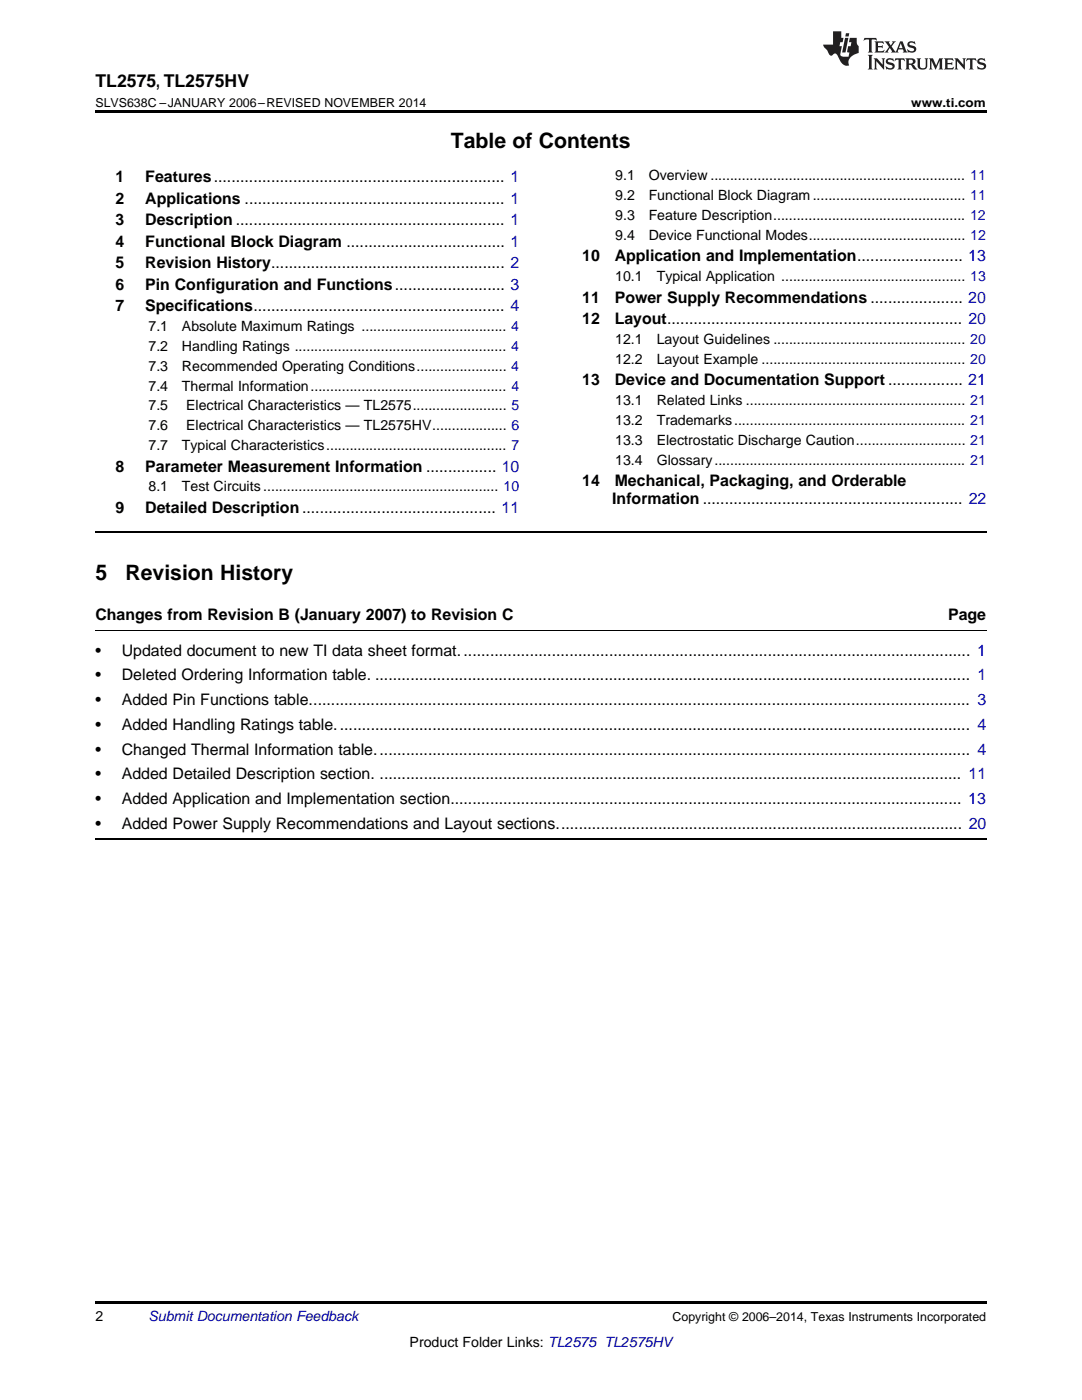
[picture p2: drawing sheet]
<svg xmlns="http://www.w3.org/2000/svg" width="216mm" height="279mm" viewBox="0 0 216 279" stroke-linecap="round" stroke-linejoin="round" font-family="sans-serif">
<defs><g id="words">
<g font-size="4.2">
<text x="90" y="29.6">Table of Contents</text>
<text x="19" y="115.7">5</text>
<text x="25" y="115.7">Revision History</text>
</g>
<text font-size="3.5" x="19" y="17.3">TL2575, TL2575HV</text>
<g font-size="3.2">
<text x="23" y="36.3">1</text>
<text x="23" y="40.6">2</text>
<text x="29" y="36.3">Features.................................................................. 1</text>
<text x="29" y="40.6">Applications ........................................................... 1</text>
<text x="23" y="44.9">3</text>
<text x="29" y="44.9">Description ............................................................. 1</text>
<text x="23" y="49.2">4</text>
<text x="23" y="53.6">5</text>
<text x="29" y="49.2">Functional Block Diagram .................................... 1</text>
<text x="29" y="53.6">Revision History..................................................... 2</text>
<text x="116.2" y="52.1">10</text>
<text x="122.7" y="52.1">Application and Implementation........................ 13</text>
<text x="23" y="57.9">6</text>
<text x="29" y="57.9">Pin Configuration and Functions......................... 3</text>
<text x="23" y="62.2">7</text>
<text x="29" y="62.2">Specifications......................................................... 4</text>
<text x="116.2" y="60.4">11</text>
<text x="116.2" y="64.7">12</text>
<text x="122.7" y="60.4">Power Supply Recommendations ..................... 20</text>
<text x="122.7" y="64.7">Layout................................................................... 20</text>
<text x="116.2" y="76.9">13</text>
<text x="122.7" y="76.9">Device and Documentation Support ................. 21</text>
<text x="23" y="94.1">8</text>
<text x="29" y="94.1">Parameter Measurement Information ................ 10</text>
<text x="116.2" y="97">14</text>
<text x="122.2" y="100.5">Information ........................................................... 22</text>
<text x="122.7" y="97">Mechanical, Packaging, and Orderable</text>
<text x="23" y="102.4">9</text>
<text x="29" y="102.4">Detailed Description............................................ 11</text>
<text x="19" y="123.8">Changes from Revision B (January 2007) to Revision C</text>
<text x="189.2" y="123.8">Page</text>
<text x="19" y="130.8">•</text>
<text x="24.3" y="130.8">Updated document to new TI data sheet format.................................................................................................................... 1</text>
<text x="19" y="135.8">•</text>
<text x="24.3" y="135.8">Deleted Ordering Information table. ....................................................................................................................................... 1</text>
<text x="19" y="140.7">•</text>
<text x="24.3" y="140.7">Added Pin Functions table...................................................................................................................................................... 3</text>
<text x="19" y="145.7">•</text>
<text x="24.3" y="145.7">Added Handling Ratings table................................................................................................................................................ 4</text>
<text x="19" y="150.6">•</text>
<text x="19" y="155.5">•</text>
<text x="24.3" y="150.6">Changed Thermal Information table....................................................................................................................................... 4</text>
<text x="24.3" y="155.5">Added Detailed Description section. .................................................................................................................................... 11</text>
<text x="19" y="160.5">•</text>
<text x="24.3" y="160.5">Added Application and Implementation section.................................................................................................................... 13</text>
<text x="19" y="165.4">•</text>
<text x="24.3" y="165.4">Added Power Supply Recommendations and Layout sections............................................................................................ 20</text>
</g>
<g font-size="2.8">
<text x="122.8" y="36">9.1</text>
<text x="129.4" y="36">Overview ................................................................. 11</text>
<text x="122.8" y="39.9">9.2</text>
<text x="129.4" y="39.9">Functional Block Diagram....................................... 11</text>
<text x="122.8" y="43.9">9.3</text>
<text x="122.8" y="47.8">9.4</text>
<text x="129.4" y="43.9">Feature Description................................................. 12</text>
<text x="129.4" y="47.8">Device Functional Modes........................................ 12</text>
<text x="122.8" y="56.1">10.1</text>
<text x="131" y="56.1">Typical Application ............................................... 13</text>
<text x="29.6" y="66.1">7.1</text>
<text x="29.6" y="70.1">7.2</text>
<text x="36.3" y="66.1">Absolute Maximum Ratings ..................................... 4</text>
<text x="36.3" y="70.1">Handling Ratings ...................................................... 4</text>
<text x="122.8" y="68.7">12.1</text>
<text x="131" y="68.7">Layout Guidelines ................................................. 20</text>
<text x="29.6" y="74">7.3</text>
<text x="29.6" y="78">7.4</text>
<text x="36.3" y="74">Recommended Operating Conditions....................... 4</text>
<text x="36.3" y="78">Thermal Information.................................................. 4</text>
<text x="122.8" y="72.6">12.2</text>
<text x="131" y="72.6">Layout Example .................................................... 20</text>
<text x="29.6" y="81.9">7.5</text>
<text x="37.2" y="81.9">Electrical Characteristics — TL2575........................ 5</text>
<text x="122.8" y="80.9">13.1</text>
<text x="131" y="80.9">Related Links ........................................................ 21</text>
<text x="29.6" y="85.9">7.6</text>
<text x="29.6" y="89.8">7.7</text>
<text x="36.3" y="89.8">Typical Characteristics.............................................. 7</text>
<text x="37.2" y="85.9">Electrical Characteristics — TL2575HV................... 6</text>
<text x="122.8" y="84.8">13.2</text>
<text x="122.8" y="88.8">13.3</text>
<text x="131" y="84.8">Trademarks........................................................... 21</text>
<text x="131" y="88.8">Electrostatic Discharge Caution............................ 21</text>
<text x="122.8" y="92.7">13.4</text>
<text x="131" y="92.7">Glossary................................................................ 21</text>
<text x="29.6" y="98.1">8.1</text>
<text x="36.3" y="98.1">Test Circuits ............................................................ 10</text>
<text x="19" y="263.6">2</text>
<text x="81.7" y="268.9">Product Folder Links: TL2575 TL2575HV</text>
</g>
<text font-size="2.8" fill="#0000c8" x="29.6" y="263.6">Submit Documentation Feedback</text>
<g font-size="2.5">
<text x="19" y="21.4">SLVS638C –JANUARY 2006–REVISED NOVEMBER 2014</text>
<text x="181.8" y="21.4">www.ti.com</text>
<text x="134.2" y="263.6">Copyright © 2006–2014, Texas Instruments Incorporated</text>
</g>
</g></defs>
<path d="M19 22h177.8v.5h-177.8zM19 259.7h177.8v.5h-177.8z" fill="#000"/>
<path d="M19 106.1h177.8M19 167.4h177.8" fill="none" stroke="#000" stroke-width=".35"/>
<path d="M19 125.9h177.8" fill="none" stroke="#000" stroke-width=".2"/>
<g fill="#231f20">
<path d="M172.5 7.6l-.1 .5 .4-.2h.6v.1v2.1l-.2 .4h.9l-.2-.4v-2.1l.1-.1h.5l.5 .2-.2-.5zM174.5 8.3l.2 .3v1.5l-.2 .4h1.8l.2-.6a1.04 1.04 0 0 1-1.3 .2v-.7h.6l.3 .2v-.6l-.3 .2h-.6v-.6l.8-.1 .4 .3-.2-.5zM176.5 8.3l.9 1.1-.9 1.1h.8l-.2-.2 .4-.7 .5 .7-.2 .2h1.5l-.2-.2 .2-.4h.9l.1 .4-.2 .2h1l-.3-.3-.7-1.9h-.5l-.9 2-.8-1 .9-1h-.8l.1 .3-.4 .5-.3-.6 .1-.2zM179.7 8.6l.4 1h-.7zM181.3 8.4a.63 .63 0 0 0-.2 .7 .63 .63 0 0 0 .6 .4l.6 .2 .1 .2a.75 .75 0 0 1-.7 .4 .75 .75 0 0 1-.6-.5l.1 .7 .1-.1a1.11 1.11 0 0 0 1.5-.6 1.13 1.13 0 0 0-1.2-.8l-.1-.4a1.04 1.04 0 0 1 1.2 .2l-.2-.5-.2 .1-.4-.2zM173.2 10.9l.2 .4v2.2l-.2 .4h1l-.3-.4v-2.2l.3-.4zM174.3 11.6l.3 .4v1.5l-.3 .4h.8l-.2-.4v-1.3l1.5 1.7v-1.9l.2-.4h-.7l.2 .4v.9l-1.1-1.3zM177 11.8a.62 .62 0 0 0-.2 .7 .62 .62 0 0 0 .6 .4l.6 .1 .1 .3a.76 .76 0 0 1-.7 .3 .76 .76 0 0 1-.7-.4l.2 .7 .1-.1a1.11 1.11 0 0 0 1.5-.6 1.13 1.13 0 0 0-1.2-.8l-.1-.4a1.04 1.04 0 0 1 1.2 .2l-.2-.6-.2 .1-.5-.1zM178.7 11.6l-.2 .6a.61 .61 0 0 1 .8-.3v1.6l-.2 .4h.9l-.2-.4v-1.6a.63 .63 0 0 1 .7 .3l-.1-.6zM180.6 11.6l.3 .4v1.5l-.3 .4h1l-.2-.2-.1-.8 .6 .2a.76 .76 0 0 0 1.2 .7l-1-1a.58 .58 0 0 0 .6-.5 .58 .58 0 0 0-.5-.6zM181.4 11.9h.1a.45 .45 0 0 1 .5 .1 .45 .45 0 0 1 .1 .5l-.8 .2zM182.9 11.6l.2 .2a2.17 2.17 0 0 0 .3 1.9 .99 .99 0 0 0 1.6-.6v-1.1l.2-.4h-.7l.2 .2a1.92 1.92 0 0 1-.2 1.8 .6 .6 0 0 1-.9-.5v-1.1l.2-.4zM185.4 11.6l.2 .4v1.5l-.2 .4h.7l-.2-.4v-1.4l.8 1.8 .8-1.8v1.4l-.2 .4h.9l-.2-.4v-1.5l.2-.4h-.8l-.6 1.5-.6-1.5zM188.4 11.6l.2 .4v1.5l-.2 .4h1.8l.1-.6a1.04 1.04 0 0 1-1.2 .1v-.6h.5l.4 .2v-.6l-.4 .2h-.5v-.7h.8l.3 .3-.1-.6zM190.5 11.6l.2 .4v1.5l-.2 .4h.7l-.2-.4v-1.3l1.5 1.7v-1.9l.2-.4h-.7l.2 .4v.9l-1.1-1.3zM192.9 11.6l-.1 .6a.61 .61 0 0 1 .7-.3l.1 1.6-.3 .4h1l-.3-.4 .1-1.6a.63 .63 0 0 1 .7 .3l-.1-.6zM195.2 11.8a.62 .62 0 0 0-.2 .7 .62 .62 0 0 0 .6 .4l.6 .1 .1 .3a.76 .76 0 0 1-.7 .3 .76 .76 0 0 1-.6-.4l.1 .7 .1-.1a1.11 1.11 0 0 0 1.6-.6 1.13 1.13 0 0 0-1.3-.8l-.1-.4a1.04 1.04 0 0 1 1.2 .2l-.1-.6-.2 .1-.5-.1z"/>
<path d="M166.2 6.3v2.6h-1.9v.4l.8 .9a.91 .91 0 0 0 1 .8 .56 .56 0 0 1 .5-.3 .56 .56 0 0 1 .5 .3l.4 .8a1.53 1.53 0 0 0 1.9 1.2 1.54 1.54 0 0 1 1-2.1l.9-.3v-1.4a1.52 1.52 0 0 1-.4-1.6h-1.3l-.2 .8h.5l-.2 .8h-.5l-.1 1v.2l.4 .1-.2 .8a1.93 1.93 0 0 1-1.6-.3l.3-1.8h-.5l.2-.8h.4l.2-.8h-.4v-1.3zM168.6 7.6l-.6 2.9h.7l.6-2.9zM168.8 6.6l-.1 .7h.6l.2-.7z"/>
</g>
<use href="#words"/>
</svg>
